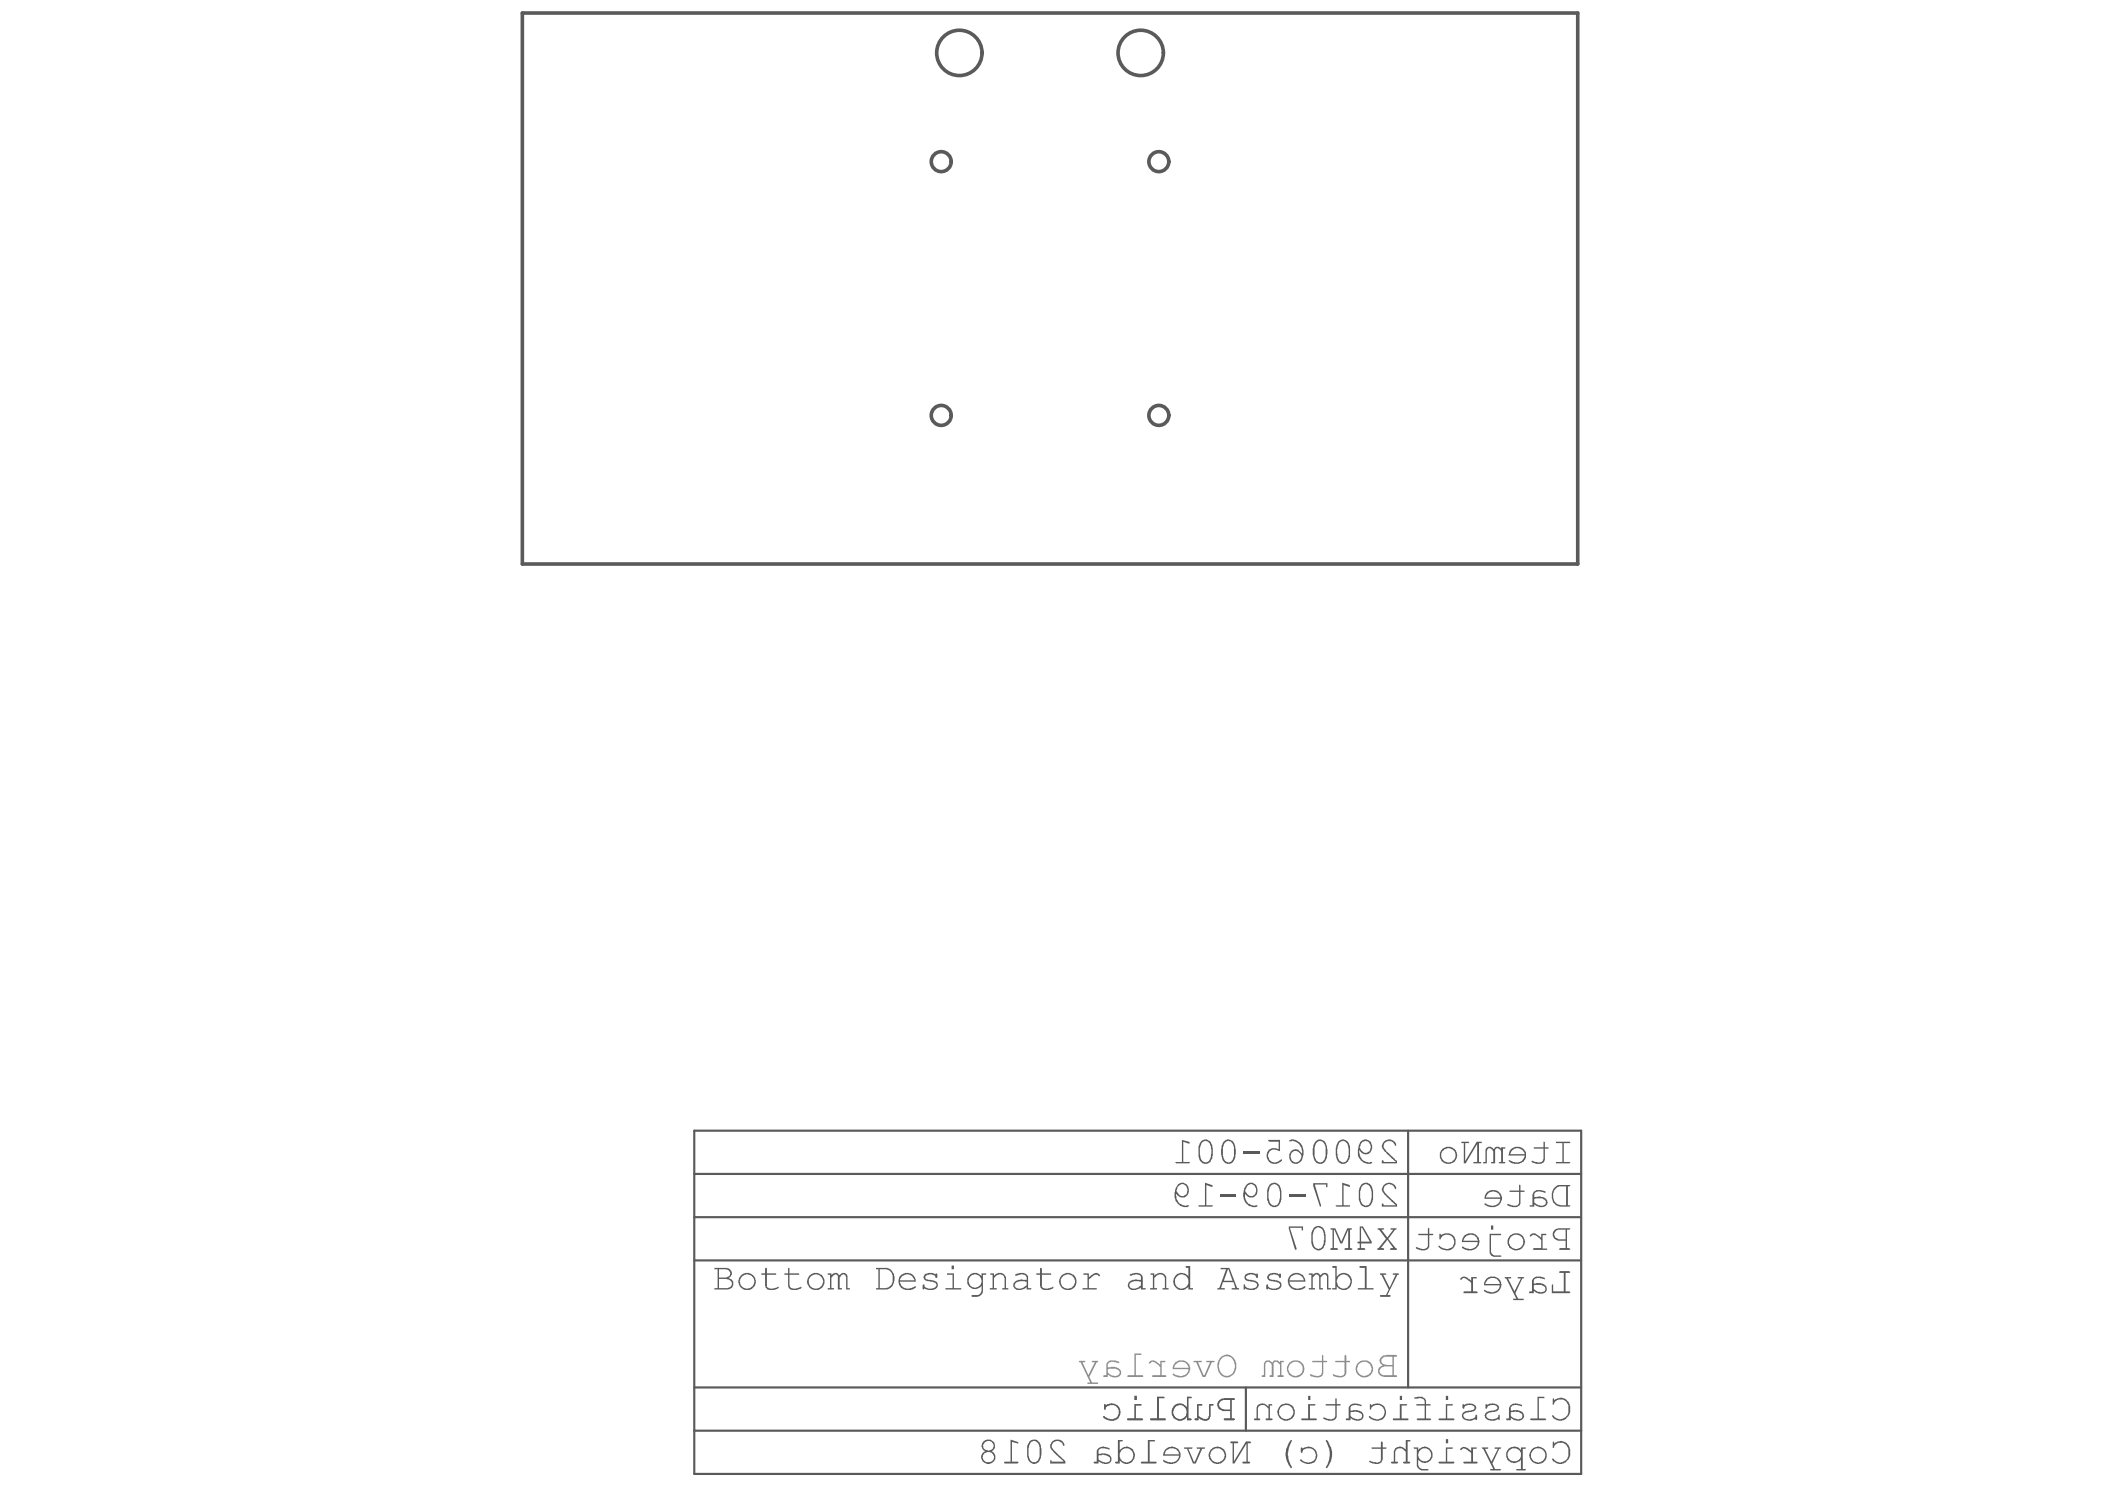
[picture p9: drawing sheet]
<svg xmlns="http://www.w3.org/2000/svg" width="297mm" height="210mm" viewBox="0 0 297 210" stroke-linecap="round" stroke-linejoin="round" font-family="sans-serif">
<path d="M175.8 195.7v6.1M98 201.8v6.1M223.1 201.8v6.1" fill="none" stroke="#5a5a5a" stroke-width=".3"/>
<path d="M98 159.5h125.1v42.3h-125.1zM198.7 159.5v36.2M98 177.8h125.1M98 171.7h125.1M98 165.6h125.1M98 195.7h125.1M98 207.9h125.1" fill="none" stroke="#5a5a5a" stroke-width=".31"/>
<g fill="#5a5a5a">
<path d="M194.4 173.3h.9v.2h-.4l.9 1.1 .8-1.1h-.4v-.2h.9v.1l-.2 .1-1 1.3 1 1.3h.2v.2h-.9v-.2h.1h.3l-.8-1.2-.9 1.2h.4v.2h-1v-.2h.2l1.1-1.3-1-1.3h-.2z"/>
<path d="M187.8 173.3h.6l.9 1.8 .8-1.8h.7l-.1 .2h-.2v2.6h.3v.2h-1.1v-.2h.2h.3v-2.6l-.8 1.9h-.3l-.9-1.9v2.6h.5h.1v.2h-1l-.1-.2h.3v-2.6h-.2z"/>
<path d="M181.9 173h2l-.1 .6-.1-.1v-.3h-1.6l.9 2.9-.1 .2h-.1l-.1-.1-.8-2.9z"/>
<path d="M195.2 161.1a1.02 1.02 0 0 1 1-.4 1.02 1.02 0 0 1 .8 .8v.1h-.1a.82 .82 0 0 0-1-.7 .82 .82 0 0 0-.6 1l.3 .5 1.5 1.4v.3h-2.1l.1-.4h.1l.1 .2h1.6l-1.3-1.3a1.07 1.07 0 0 1-.5-1.2z"/>
<path d="M179 160.8h1.6v1.6a1.11 1.11 0 0 0-1.5 0 .95 .95 0 0 0 .1 1.3 .95 .95 0 0 0 1.3 0l.3-.2a.33 .33 0 0 1-.3 .5 1.12 1.12 0 0 1-1.6-.4 1.12 1.12 0 0 1 .5-1.6h.6l.4 .1v-1h-1.3l-.2-.2z"/>
<path d="M192.1 173.2h.1l1.1 1.9h-1.2zM191.9 173v2.1l-.4 .1 .1 .2h.3v.7h-.4v.2h1.1l.1-.2h-.2h-.4v-.7h1.5v-.3l-1.3-2.1z"/>
<path d="M185.6 173.3a.79 .79 0 0 1 .8 0 .79 .79 0 0 1 .4 .7v1a1.15 1.15 0 0 1-.6 1.1 .78 .78 0 0 1-.9-.8l-.1-1.2zM185.4 173.2v.1a1.41 1.41 0 0 0-.4 1.1v.6a1.11 1.11 0 0 0 1.4 1.3h.1a1.52 1.52 0 0 0 .6-1.3v-.6a1.53 1.53 0 0 0-.8-1.5h-.5z"/>
<path d="M192.2 161.1a.79 .79 0 0 1 1 .1 .79 .79 0 0 1 .2 .9 .71 .71 0 0 1-.7 .5 .71 .71 0 0 1-.7-.5l-.1-.3zM191.9 161.1a2.68 2.68 0 0 0-.2 2.2h.1a1.45 1.45 0 0 0 1.8 .7v-.1a1.4 1.4 0 0 1-1.7-1.7 .92 .92 0 0 0 1.1 .6 .92 .92 0 0 0 .6-1.1 .94 .94 0 0 0-.6-.9 .94 .94 0 0 0-1.1 .3z"/>
<path d="M189 161.2a.72 .72 0 0 1 .8-.2 .72 .72 0 0 1 .4 .7l.1 1.2a1.07 1.07 0 0 1-.7 1.1 .89 .89 0 0 1-.8-.9l-.1-1zM188.9 161v.1a1.47 1.47 0 0 0-.4 1.1v.6a1.36 1.36 0 0 0 .8 1.4 1.11 1.11 0 0 0 1.2-1.1v-1a1.15 1.15 0 0 0-1.2-1.4z"/>
<path d="M185.8 161.2a.72 .72 0 0 1 .7-.2 .72 .72 0 0 1 .5 .6l.1 1.1a1.09 1.09 0 0 1-.8 1.3 1.07 1.07 0 0 1-.8-.9v-1.3zM185.6 161.1l-.4 .9v.9a1.33 1.33 0 0 0 1 1.3 1.02 1.02 0 0 0 1.1-1.2v-.9a1.34 1.34 0 0 0-.8-1.3l-.4-.1z"/>
<path d="M182 160.8v.3a1.25 1.25 0 0 1 1.6 .8l.1 .5v.3a.94 .94 0 0 0-1.4-.4 .94 .94 0 0 0-.2 1.4 .92 .92 0 0 0 1 .5 .92 .92 0 0 0 .7-.9 1.81 1.81 0 0 0-1.4-2.6zM182.3 162.6a.88 .88 0 0 1 1.4 .5 .82 .82 0 0 1-.6 .8 .82 .82 0 0 1-.8-.2l-.2-.8z"/>
</g>
<path d="M175.4 162.6h2.3" fill="none" stroke="#5a5a5a" stroke-width=".32"/>
<g fill="#5a5a5a">
<path d="M166.8 160.8l1.1 .3-.1 .2h-.1l-.7-.2v2.8h.9l-.1 .2-1.9-.1v-.1h.9z"/>
<path d="M195.2 167.2a1.02 1.02 0 0 1 1-.4 1.02 1.02 0 0 1 .8 .8v.1h-.1a.82 .82 0 0 0-1-.7 .82 .82 0 0 0-.6 1l.5 .7 1.3 1.2v.3h-2.1l.1-.4h.1l.1 .2h1.6l-1.3-1.3a1.07 1.07 0 0 1-.5-1.1z"/>
<path d="M189.4 166.8l1.1 .4v.2h-.1l-.8-.2v2.8h.9l-.1 .2-1.9-.1v-.1h.9z"/>
<path d="M185.3 166.9h2v.6l-.2-.1v-.3h-1.5l.8 2.9-.1 .2-.1-.1-.9-2.8z"/>
<path d="M172.8 161.2a.72 .72 0 0 1 .8-.2 .72 .72 0 0 1 .5 .6v1.1a1.09 1.09 0 0 1-.8 1.3 1.07 1.07 0 0 1-.7-.9v-1.3zM172.6 161.1l-.2 .5-.1 .5 .1 .8a1.14 1.14 0 0 0 .9 1.3 1.13 1.13 0 0 0 1-1.2l.1-.9a1.34 1.34 0 0 0-.8-1.3l-.4-.1z"/>
<path d="M169.6 161.1a.73 .73 0 0 1 1.2 .5l.1 .5v.6a1.85 1.85 0 0 1-.5 1.2 .82 .82 0 0 1-1-.8l-.1-1.1zM169.4 161.1l-.3 .5v1.1a1.16 1.16 0 0 0 1 1.5 .91 .91 0 0 0 .9-.7l.1-.5v-.8a1.36 1.36 0 0 0-.7-1.4h-.6z"/>
<path d="M192.3 167.2a.67 .67 0 0 1 .7-.1 .67 .67 0 0 1 .4 .6l.2 .4v.7a1.48 1.48 0 0 1-.6 1.2 .81 .81 0 0 1-1-.8l-.1-1.2zM192.1 167.1v.1a1.41 1.41 0 0 0-.4 1.1v.6a1.25 1.25 0 0 0 1 1.4 1.1 1.1 0 0 0 1.1-1.2v-.8a1.27 1.27 0 0 0-1-1.5l-.5 .1z"/>
</g>
<path d="M181.9 168.7h2.3" fill="none" stroke="#5a5a5a" stroke-width=".32"/>
<g fill="#5a5a5a">
<path d="M179.3 167.2a.73 .73 0 0 1 1.2 .5l.1 .4v.7a1.48 1.48 0 0 1-.5 1.2 .82 .82 0 0 1-1-.8l-.1-1.1 .1-.5zM179.1 167.1v.1a1.41 1.41 0 0 0-.3 1.1v.5a1.22 1.22 0 0 0 1 1.5 1.16 1.16 0 0 0 1-1.4v-.6a1.24 1.24 0 0 0-1-1.5l-.4 .1z"/>
<path d="M176.1 167.2a.64 .64 0 0 1 .6-.2 .64 .64 0 0 1 .5 .6 .8 .8 0 0 1-.7 1.1h-.1a1.23 1.23 0 0 1-.7-.8zM175.9 167a2.84 2.84 0 0 0-.5 1.8 1.6 1.6 0 0 0 2 1.4v-.2a1.4 1.4 0 0 1-1.7-1.2v-.5a.92 .92 0 0 0 1.1 .6 .92 .92 0 0 0 .6-1.1 .94 .94 0 0 0-.5-.8 .94 .94 0 0 0-1 0z"/>
</g>
<path d="M172.2 168.7h2.3" fill="none" stroke="#5a5a5a" stroke-width=".32"/>
<g fill="#5a5a5a">
<path d="M170 166.8l1.1 .4v.2h-.2l-.7-.2v2.8h.9v.2l-2-.1v-.1h.9z"/>
<path d="M219.1 197.3h.2v.3l.5-.4h.3a1.25 1.25 0 0 1 1.5 1.3v.5a1.58 1.58 0 0 1-1.1 1.3 1.47 1.47 0 0 1-1.5-.5l.1-.2a1.52 1.52 0 0 0 1.3 .6 1.1 1.1 0 0 0 .9-1.2v-.6a1.04 1.04 0 0 0-.9-1 1.04 1.04 0 0 0-1.1 .7h-.2z"/>
<path d="M217 197h.9v.2h-.7v2.9h.9l.1 .1-.1 .1h-2.2l.1-.2h1z"/>
<path d="M209.6 198.1h.2l.1 .1 .3-.2h.3a.88 .88 0 0 1 1.1 .6 .83 .83 0 0 1-1 .6h-.3a.47 .47 0 0 0-.5 .3 .47 .47 0 0 0 .1 .5 1.32 1.32 0 0 0 1.5-.2v-.2h.2v.7h-.1l-.1-.1a1.7 1.7 0 0 1-1.5 .1 .66 .66 0 0 1-.3-.8 .66 .66 0 0 1 .7-.5l.7-.1a.32 .32 0 0 0 .3-.3 .32 .32 0 0 0-.3-.3l-.1-.1a.84 .84 0 0 0-1.1 .5h-.2z"/>
<path d="M206.4 198.1h.2v.1a.97 .97 0 0 1 1-.2 .58 .58 0 0 1 .6 .3 .58 .58 0 0 1-.1 .7l-.2 .1-1 .2a.43 .43 0 0 0-.4 .5 .43 .43 0 0 0 .5 .4 1.21 1.21 0 0 0 1.2-.3 .16 .16 0 0 1 0-.2 .16 .16 0 0 1 .2 0v.5l-.2 .1v-.1a1.27 1.27 0 0 1-1.9-.4 .76 .76 0 0 1 .8-.8l.6-.1a.36 .36 0 0 0 .4-.3 .36 .36 0 0 0-.4-.4 .87 .87 0 0 0-1.1 .4v.1h-.2z"/>
<path d="M199.6 197.1h.1a1.62 1.62 0 0 1 1.2 .1l.3 .4v.5h.7l-.1 .2h-.6v1.8h.6l.1 .1v.1h-1.9v-.2h1v-1.8h-1.1v-.2h1.1v-.4a.79 .79 0 0 0-1-.4h-.1a.16 .16 0 0 1-.3 0 .16 .16 0 0 1 0-.2z"/>
<path d="M193.3 198.1h.1l.1 .2 .3-.2 .5-.1a1.22 1.22 0 0 1 1.3 1.5 1.22 1.22 0 0 1-1.8 .8l-.3-.1-.2-.2a.14 .14 0 0 1-.1-.1 .14 .14 0 0 1 .2-.1 1.11 1.11 0 0 0 1.2 .4 1.11 1.11 0 0 0 .8-1.1 1.01 1.01 0 0 0-.9-.9 1.01 1.01 0 0 0-1.1 .7h-.1z"/>
<path d="M187.1 198.1h1.3v-.8h.2v.8h.6l-.1 .2h-.5v1.5a.82 .82 0 0 1-1.2 .5h-.4l-.3-.2a.21 .21 0 0 1 .2-.2 .21 .21 0 0 1 .2 .2 1.08 1.08 0 0 0 1.3-.1v-1.7h-1.3z"/>
<path d="M177.4 198.3l.2-.2a1.18 1.18 0 0 1 1.3 .2l.1 .1v-.3h.5v.2h-.3v1.8l.4 .1v.1h-.1h-.8l-.2-.1 .1-.1h.4l-.1-1.4a.95 .95 0 0 0-1.1-.4l-.3 .3v1.5h.2a.13 .13 0 0 1 .1 .1 .13 .13 0 0 1-.1 .1h-.6l-.2-.1 .1-.1h.3v-1.6z"/>
<path d="M219.6 161.1h2l-.1 .2h-.8v2.6h.9l-.1 .2h-1.9v-.2h.9v-2.6h-.9z"/>
<path d="M216.4 161.8h1.4v-.7h.2v.7h.5v.2h-.5v1.5a.94 .94 0 0 1-1.4 .6l-.2-.1a.21 .21 0 0 1-.2 0 .21 .21 0 0 1 0-.3l.3 .1a1.1 1.1 0 0 0 1.2-.1l.1-1.7h-1.4z"/>
<path d="M209.7 162a.66 .66 0 0 1 1.1 .1 .59 .59 0 0 1 1-.1v-.2h.6v.2h-.3v1.9h.3l-.1 .2-.8-.1 .1-.1h.2v-1.5a.39 .39 0 0 0-.4-.4 .39 .39 0 0 0-.4 .3v1.8l-.6-.1v-.1h.3v-1.5a.42 .42 0 0 0-.5-.4 .42 .42 0 0 0-.4 .4v1.7h-.5v-.2h.3v-1.7z"/>
<path d="M206.2 161.1h1.1v.2h-.5v2.5l1.6-2.7h.7v.2h-.4v2.6h.3v.2h-1.1v-.2h.5v-2.5l-1.6 2.7h-.2v-2.8h-.4z"/>
<path d="M219.1 203.4h.2v.3l.5-.4h.3a1.29 1.29 0 0 1 1.5 1.3v.5a1.58 1.58 0 0 1-1.1 1.4 1.47 1.47 0 0 1-1.5-.6l.1-.2a1.52 1.52 0 0 0 1.3 .6 1.1 1.1 0 0 0 .9-1.2v-.4a1.09 1.09 0 0 0-.7-1.1 1.09 1.09 0 0 0-1.3 .4v.2h-.2z"/>
<path d="M209.1 204.2h.9l-.1 .2h-.4l1 1.8 .9-1.8h-.5v-.2h.9v.2h-.2l-1 2.1 .4 .7h.8v.2h-1.5v-.2h.4l-1.4-2.8-.2-.1z"/>
<path d="M206.1 204.3a.79 .79 0 0 1 1 0l.5 .4v-.5h.8l-.1 .2h-.4v1.8h.5a.13 .13 0 0 1 .1 .1 .13 .13 0 0 1-.1 .2l-1.9-.1 .1-.2h1v-1.2l-.3-.2a.95 .95 0 0 0-.9-.4 .16 .16 0 0 1-.2 .2 .16 .16 0 0 1-.1-.3z"/>
<path d="M196.9 204.2a1.12 1.12 0 0 1 1.5 .3v-1.4h.6v.2h-.4v2.9h.4v.1l-.1 .2-.9-.1v-.2h.4v-1.4a.9 .9 0 0 0-1.3-.4l-.2 .4v1.4h.2a.13 .13 0 0 1 .2 .1 .14 .14 0 0 1-.2 .2l-.8-.1 .1-.2h.3v-1.5z"/>
<path d="M193.5 204.2h1.4v-.8l.2-.1v.9h.5v.2h-.5v1.5a.9 .9 0 0 1-1.3 .6h-.2l-.4-.3a.21 .21 0 0 1 .2-.1 .21 .21 0 0 1 .2 .1h.1a.9 .9 0 0 0 1.1-.1l.1-1.7h-1.3z"/>
<path d="M187.1 203.2l.2-.1 .3 .6a2.87 2.87 0 0 1-.2 3.2 .17 .17 0 0 1-.1 .2 .17 .17 0 0 1-.2-.1v-.1a3.4 3.4 0 0 0 0-3.7z"/>
<path d="M183.6 204.2a.15 .15 0 0 1 .1 0 .15 .15 0 0 1 .1 .2 1.25 1.25 0 0 1 1.7 0 1.25 1.25 0 0 1 .1 1.7 1.36 1.36 0 0 1-1.7 .2h-.2l-.3-.3 .2-.1a1.55 1.55 0 0 0 1.8 .2 1.02 1.02 0 0 0-.1-1.6 1.02 1.02 0 0 0-1.5 .3l-.1 .2h-.1z"/>
<path d="M182.1 203.2l.2-.1v.2l-.4 .7a3.2 3.2 0 0 0 .4 3 .13 .13 0 0 1-.1 .1 .13 .13 0 0 1-.1-.1l-.4-.6a3.1 3.1 0 0 1 .4-3.2z"/>
<path d="M173.7 203.3l1 .1-.1 .2h-.5v2.5l1.7-2.8 .7 .1v.2h-.4v2.6h.2v.3l-1-.1 .1-.2h.5v-2.5l-1.7 2.8h-.3v-2.9h-.2z"/>
<path d="M167.1 204.2h1.2l-.1 .2h-.5l.8 1.8h.1l.8-1.8h-.5v-.2h1.1v.1l-.4 .1-.9 2.1h-.4l-.8-2.1h-.4z"/>
<path d="M162 203.1l1 .1-.1 .1h-.7v2.9h.9v.3l-2.1-.1 .1-.2h.9z"/>
<path d="M148.5 203.3a1.04 1.04 0 0 1 1.7 .6l-.1 .1a.85 .85 0 0 0-.9-.7 .85 .85 0 0 0-.8 .7l.2 .4 1.7 1.7v.4h-2.1v-.5h.2v.2h1.7l-1.4-1.3a1.48 1.48 0 0 1-.5-1.1z"/>
<path d="M142.6 203.1l1 .3a.13 .13 0 0 1 .1 .1 .13 .13 0 0 1-.1 .2l-.8-.3v2.8h.8l.1 .2-1.9 .1v-.3h.8z"/>
<path d="M220 179.4h1.6l-.1 .2h-.6v2.6h.5h.2l-.1 .2h-2.5v-1.2h.2v1h1.5v-2.6h-.6z"/>
<path d="M212.3 180.1l1 .1-.1 .1h-.4l.9 1.9 .9-1.9h-.4v-.2l.9 .1-.1 .1h-.2l-1 2.1 .4 .8h.8v.2l-1.5-.1v-.1h.5l-1.5-2.9h-.2z"/>
<path d="M206.1 180.3a.8 .8 0 0 1 1.2 .1l.3 .3v-.6h.8v.2h-.5v1.9h.5h.1l-.1 .2h-1.9v-.2h.1h1v-1.2l-.4-.3a.65 .65 0 0 0-1-.2 .15 .15 0 0 1-.2 0 .15 .15 0 0 1 .1-.2z"/>
<path d="M216 174.1a.82 .82 0 0 1 1.1 .2l.4 .3v-.6h.7v.2h-.5v1.9h.6v.2h-1.9l-.1-.2h.1h1.1v-1.2l-.2-.1a1.11 1.11 0 0 0-1-.6l-.2 .1a.13 .13 0 0 1-.1 .1 .13 .13 0 0 1-.1-.1z"/>
<path d="M203.1 174h.2v.2a1.29 1.29 0 0 1 1.5-.1 1.29 1.29 0 0 1 .6 1.4l-.3 .4a1.34 1.34 0 0 1-1.7 .3l-.4-.3v-.2h.1a1.27 1.27 0 0 0 2 0 1.03 1.03 0 0 0-.2-1.3 1.03 1.03 0 0 0-1.3 0l-.2 .2-.1 .2h-.2z"/>
<path d="M200.2 174h1.3v-.7h.2v.7l.6 .1-.1 .1h-.5v1.5a.86 .86 0 0 1-1.3 .6h-.3l-.3-.2a.21 .21 0 0 1 .2-.2 .21 .21 0 0 1 .2 .2 1.08 1.08 0 0 0 1.2-.2l.1-1.7h-1.3z"/>
<path d="M213 168l1.4-.1v-.7h.2v.7l.5 .1v.1h-.5v1.5a.86 .86 0 0 1-1.3 .6l-.2-.1a.26 .26 0 0 1-.4-.3l.2 .1a1.39 1.39 0 0 0 1.3 .1l.2-.2v-1.7h-1.3z"/>
<path d="M166.2 167.4a.74 .74 0 0 1 .9-.3 .74 .74 0 0 1 .5 .8 .71 .71 0 0 1-.4 .7 .71 .71 0 0 1-.8-.1l-.1-.2a.38 .38 0 0 1-.2-.6zM166.2 167.1l-.1 .3a2.24 2.24 0 0 0-.2 2.1 1.52 1.52 0 0 0 1.8 .7 .16 .16 0 0 0 0-.2 .16 .16 0 0 0-.3 0 1.33 1.33 0 0 1-1.4-1.7 .9 .9 0 0 0 1 .6 .9 .9 0 0 0 .8-.9 .95 .95 0 0 0-.5-1 .95 .95 0 0 0-1.1 .1z"/>
<path d="M213.1 198.3l-.2 .3v1.5h-.3l-.1 .2h.7v-.3a1.19 1.19 0 0 0 1.8 0 .73 .73 0 0 0-.7-1h-1.1v-.4a.85 .85 0 0 1 1.2-.3l.3 .1 .1-.1-.1-.1a1.57 1.57 0 0 0-1.5 0zM213.2 199.2h.1a2.4 2.4 0 0 1 1.4 .2 .53 .53 0 0 1 0 .6 .53 .53 0 0 1-.5 .2l-.6-.1-.3-.3z"/>
<path d="M204 196.9v.6h.3v-.6zM204 198.1v2h-1v.2h2.3l-.2-.2h-.9v-1.8h.8v-.2z"/>
<path d="M197.5 196.9v.6h.3v-.6zM197.5 198.1v2h-.9v.2h2a.13 .13 0 0 0 .2-.1 .13 .13 0 0 0-.2-.1h-.8v-1.8h.7l.1-.2z"/>
<path d="M190.5 198.2l-.2 .3v1.6h-.4v.1l.1 .1h.6v-.3a1.19 1.19 0 0 0 1.8 0 .9 .9 0 0 0-.9-1.1l-.9 .1v-.4a.77 .77 0 0 1 1-.3l.5 .1v-.2a1.74 1.74 0 0 0-1.5-.1zM190.6 199.2a2.4 2.4 0 0 1 1.5 .2 .53 .53 0 0 1 0 .6 .53 .53 0 0 1-.6 .2l-.5-.1-.4-.3z"/>
<path d="M184.6 196.9v.6h.3v-.6zM184.6 198.1v2h-.9l-.1 .2h2.1a.13 .13 0 0 0 .1-.1 .13 .13 0 0 0-.1-.1h-.8v-1.8h.7v-.2z"/>
<path d="M180.5 199.2a1 1 0 0 1 2 0 1 1 0 0 1-2 0zM180.6 198.4a1.22 1.22 0 0 0 .4 1.9 1.22 1.22 0 0 0 1.7-1 1.22 1.22 0 0 0-1.5-1.3l-.4 .1z"/>
<path d="M213.4 162.3a1.06 1.06 0 0 1 1.7 .5h-2zM213.2 162.1l-.2 .3-.1 .6h2.2a1.16 1.16 0 0 1-1.8 .8l-.2-.1h-.2a1.58 1.58 0 0 0 1.5 .5v-.1a1.2 1.2 0 0 0 .9-1.5 1.2 1.2 0 0 0-1.6-.8z"/>
<path d="M203.4 163a1.01 1.01 0 0 1 2 0 1.01 1.01 0 0 1-2 0zM203.4 162.2a1.23 1.23 0 0 0 0 1.6 1.23 1.23 0 0 0 1.7 .2 1.21 1.21 0 0 0 .2-1.8 1.21 1.21 0 0 0-1.8 0z"/>
<path d="M216.1 205.3a1 1 0 0 1 2 0 1 1 0 0 1-2 0zM215.8 205.3a1.25 1.25 0 0 0 2.5 0 1.25 1.25 0 0 0-2.5 0z"/>
<path d="M212.9 204.3a1.16 1.16 0 0 0 0 1.7 1.16 1.16 0 0 0 1.7-.1v1.3h-.6v.2h1.3v-.2h-.4v-2.8h.4v-.2h-.7v.4a1.01 1.01 0 0 0-1-.5h-.3zM212.7 205.2a.95 .95 0 0 1 1.9 0 .95 .95 0 0 1-1.9 0z"/>
<path d="M204 203v.6h.3v-.6zM204 204.2v2h-1v.2l2.1 .1 .2-.2-.1-.1h-1v-1.8h.7l.1-.2z"/>
<path d="M200.1 205.2a.95 .95 0 0 1 1.9 0 .95 .95 0 0 1-1.9 0zM199.5 204.2v.2h.4v2.2a.79 .79 0 0 0 .9 .8h.8v-.2h-.8a.67 .67 0 0 1-.7-.7v-.6a1.12 1.12 0 0 0 1.7 .2 1.12 1.12 0 0 0 0-1.7 1.12 1.12 0 0 0-1.7 .2v-.4z"/>
<path d="M171 204.6a1 1 0 0 1 1.5 0 1 1 0 0 1 0 1.4 1 1 0 0 1-1.5-.1 .94 .94 0 0 1 0-1.3zM170.6 205.3a1.23 1.23 0 0 0 2.4 0 1.23 1.23 0 0 0-2.4 0z"/>
<path d="M164.6 204.6a1.05 1.05 0 0 1 1-.3 1.05 1.05 0 0 1 .8 .9h-2zM164.4 204.4l-.2 .5-.1 .4h2.3a1.22 1.22 0 0 1-2 .8l-.2-.2a.17 .17 0 0 0-.1 .2 .17 .17 0 0 0 .2 .2 1.44 1.44 0 0 0 2.3-1 1.23 1.23 0 0 0-1.3-1.3l-.3 .1z"/>
<path d="M157.7 203.1v3.1h-.3v.2l.6 .1v-.5a1.2 1.2 0 0 0 1.6 .3 1.2 1.2 0 0 0 .4-1.6 1.2 1.2 0 0 0-1.6-.5l-.4 .4v-1.3h.4l.1-.1zM158.2 204.6a1 1 0 0 1 1.7 .3 1 1 0 0 1-1 1.4 1.04 1.04 0 0 1-.7-1.7z"/>
<path d="M155 204.3l-.2 .3v1.6h-.4l-.1 .1 .1 .2h.6v-.4a1.24 1.24 0 0 0 1.8 .1 .84 .84 0 0 0-.9-1.2l-.9 .1v-.4a.66 .66 0 0 1 1-.3l.5 .1 .1-.2a1.63 1.63 0 0 0-1.4-.1zM155 205.3a1.35 1.35 0 0 1 1.6 .4 .57 .57 0 0 1-.8 .6l-.3-.1-.4-.3z"/>
<path d="M145.5 203.4a.78 .78 0 0 1 1.2 .7v.9a1.26 1.26 0 0 1-.5 1.3 .79 .79 0 0 1-1-.8l-.1-.9a1.39 1.39 0 0 1 .4-1.2zM145.3 203.3a1.46 1.46 0 0 0-.4 1.2v.6a1.16 1.16 0 0 0 1.1 1.4 1.34 1.34 0 0 0 1-1.3v-.8a1.3 1.3 0 0 0-1-1.3h-.5z"/>
<path d="M139 203.4a.71 .71 0 0 1 1 .1 .71 .71 0 0 1 0 .9 .97 .97 0 0 1-1.2-.2l-.1-.3zM138.8 205.1a.83 .83 0 0 1 .9-.2 .83 .83 0 0 1 .6 .7 .8 .8 0 0 1-1 .6 .8 .8 0 0 1-.6-.9zM138.8 203.3a.82 .82 0 0 0 .2 1.4 .95 .95 0 0 0-.5 1.2 .95 .95 0 0 0 1.2 .6 .94 .94 0 0 0 .8-.9 .94 .94 0 0 0-.6-.9 .86 .86 0 0 0 .5-1 .86 .86 0 0 0-1-.6z"/>
<path d="M216.4 180.3l-.2 .3v1.6h-.3l-.2 .1 .1 .1h.6v-.3a1.19 1.19 0 0 0 1.9-.1 .92 .92 0 0 0-1.1-1l-.8 .1v-.4a.59 .59 0 0 1 .9-.4l.6 .2v-.2a1.57 1.57 0 0 0-1.5 0zM216.4 181.3h.2a1.84 1.84 0 0 1 1.5 .3v.1a.57 .57 0 0 1-.9 .5h-.2l-.5-.3z"/>
<path d="M209.9 180.5a1.02 1.02 0 0 1 1.7 .6h-2zM209.6 180.5l-.2 .4v.4h2.2a1.15 1.15 0 0 1-1.6 .9l-.5-.3a.23 .23 0 0 0-.1 .3 .23 .23 0 0 0 .3 .1 1.44 1.44 0 0 0 2.2-1.2h-.1a1.13 1.13 0 0 0-1.3-1h-.4z"/>
<path d="M219.7 173.5h1.2v1.3h-1a.66 .66 0 0 1-.6-.6 .66 .66 0 0 1 .4-.7zM219.3 173.6a.88 .88 0 0 0-.1 1 .88 .88 0 0 0 .9 .4h.8v1.1h-.8h-.1l.1 .2h1.5v-.2h-.2h-.3v-2.6h.4l.1-.2h-1.7l-.4 .1z"/>
<path d="M212.9 175.2a1.01 1.01 0 0 1 2 0 1.01 1.01 0 0 1-2 0zM213 174.4a1.25 1.25 0 0 0-.1 1.4 1.25 1.25 0 0 0 1.3 .6 1.23 1.23 0 0 0 .8-1.8 1.23 1.23 0 0 0-2-.2z"/>
<path d="M210.4 172.9v.6h.3v-.6zM210.2 174l.1 3 .4 .3h1.1v-.2h-1l-.3-.2-.1-.3v-2.4h1.4v-.2z"/>
<path d="M206.9 174.4a1.1 1.1 0 0 1 1.7 .6h-2.1zM206.6 174.3l-.2 .4-.1 .5h2.3a1.32 1.32 0 0 1-2.2 .7h-.1v.1a1.43 1.43 0 0 0 1.6 .3 1.43 1.43 0 0 0 .9-1.3 1.14 1.14 0 0 0-1.3-1h-.5z"/>
<path d="M219.6 167.6l.4-.2h1v2.6h-.8a1.25 1.25 0 0 1-1-1.2v-.7zM219.4 167.5l-.4 .8v.5a1.3 1.3 0 0 0 1.2 1.4l1.4-.1v-.1h-.4v-2.6h.3l.1-.2h-1.7z"/>
<path d="M216.4 168.1l-.2 .4v1.5h-.3v.2h.6v-.3a1.26 1.26 0 0 0 1.8 0 .82 .82 0 0 0-.8-1.1h-.5l-.5 .1v-.4a.63 .63 0 0 1 1-.4l.6 .2a.19 .19 0 0 0-.1-.3 .19 .19 0 0 0-.2 0 1.53 1.53 0 0 0-1.4 .1zM216.5 169.1l.5-.1a1.18 1.18 0 0 1 1 .2 .53 .53 0 0 1 0 .8 .53 .53 0 0 1-.7 0l-.5-.1-.3-.3z"/>
<path d="M210 168.3a1.04 1.04 0 0 1 1.7 .5v.1h-2zM209.7 168.3l-.2 .3v.5h2.2a1.11 1.11 0 0 1-1.7 .9l-.3-.2h-.2v.1a1.43 1.43 0 0 0 1.6 .3 1.43 1.43 0 0 0 .9-1.4 1.29 1.29 0 0 0-2.3-.5z"/>
</g>
<g fill="none" stroke="#5a5a5a" stroke-width=".51">
<path d="M73.7 1.8h148.9v77.8h-148.9z"/>
<circle cx="135.4" cy="7.5" r="3.2"/>
<circle cx="161" cy="7.5" r="3.2"/>
<circle cx="132.8" cy="22.8" r="1.41"/>
<circle cx="163.5" cy="22.8" r="1.41"/>
<circle cx="132.8" cy="58.6" r="1.41"/>
<circle cx="163.5" cy="58.6" r="1.41"/>
</g>
<g fill="#8c8c8c">
<path d="M168.9 198.1h.7v.2h-.5v1.4a1.08 1.08 0 0 0 1.3 .4l.2-.3v-1.7h.6v.2h-.4v1.4a.79 .79 0 0 1-1.2 .6l-.4-.3-.1 .3h-.4l-.2-.1 .1-.1h.3z"/>
<path d="M163.3 197l1 .1v.1h-.8v2.9h.9a.13 .13 0 0 1 .1 .1 .13 .13 0 0 1-.1 .1h-2.1l.1-.2h.9z"/>
<path d="M155.8 198.1h.2v.2a1.27 1.27 0 0 1 2 .4 1.2 1.2 0 0 1-1.1 1.7 1.83 1.83 0 0 1-1.2-.5v-.1h.1a1.27 1.27 0 0 0 1.9 0 1.02 1.02 0 0 0-.3-1.5 1.02 1.02 0 0 0-1.4 .4v.2l-.2-.1z"/>
<path d="M188.4 192h1.3v-.7l.2-.2 .1 .9h.5v.2h-.5v1.5a.94 .94 0 0 1-1.4 .5h-.3l-.3-.2a.26 .26 0 0 1 .5 0 .99 .99 0 0 0 1.2-.1v-1.7h-1.3z"/>
<path d="M185.2 192h1.3v-.8h.2v.8h.6v.2h-.6v1.5a.95 .95 0 0 1-1.5 .5h-.2l-.1-.2a.21 .21 0 0 1 .1-.2 .21 .21 0 0 1 .2 .2 1.1 1.1 0 0 0 1.3-.1v-1.7h-1.3z"/>
<path d="M178.5 192l.2-.1h.5l.1 .1a.2 .2 0 0 0 .2 .2 .2 .2 0 0 0 .2-.2l.5-.1 .4 .3v-.2h.5v.2h-.3v1.8h.3v.2h-.8l-.1-.1 .2-.1h.2v-1.4l-.4-.4a.32 .32 0 0 0-.3-.1 .32 .32 0 0 0-.2 .4v1.7h-.6v-.2h.4v-1.4a.57 .57 0 0 0-.9-.4l-.1 2h-.4l-.1-.2h.4v-1.6z"/>
<path d="M168.5 192h1.1v.2h-.5l.7 1.8h.2l.7-1.8h-.5v-.2h1.1l.1 .1-.4 .1-.9 2h-.4l-.9-2h-.3z"/>
<path d="M162.2 192h.2a1.1 1.1 0 0 1 1.2 .4l.1 .1v-.5h.7v.2h-.5v1.8h.6l.1 .2h-2v-.2h.1h1v-1.2l-.1-.1a1.37 1.37 0 0 0-1-.6l-.2 .1a.14 .14 0 0 1-.2 .2 .13 .13 0 0 1-.1-.2z"/>
<path d="M160.1 190.9h1v.2h-.8v2.9h1v.2h-2.2l-.1-.1 .2-.1h.9z"/>
<path d="M152.3 192h.8v.2h-.4l.9 1.8 .9-1.8h-.4l-.1-.2h1v.2h-.2l-1.1 2 .4 .8h.9v.2h-1.5v-.2h.3l-1.3-2.8-.3-.1z"/>
<path d="M172.2 197.6l.4-.1h1v1.4h-.8a.77 .77 0 0 1-.8-1zM172.1 197.5a.89 .89 0 0 0-.2 1 .89 .89 0 0 0 .9 .5h.8v1.1h-.8v.2h1.5v-.1l-.2-.1h-.3v-2.6h.4l.1-.2-1.5-.1z"/>
<path d="M165.8 198.5a.97 .97 0 0 1 1.6 .4 .97 .97 0 0 1-1.1 1.3 1.01 1.01 0 0 1-.5-1.7zM165.7 198.3a1.2 1.2 0 0 0 0 1.8 1.2 1.2 0 0 0 1.8-.2v.4h.6v-.1l-.1-.1h-.3v-2.9h.4v-.2h-.6v1.5a1.31 1.31 0 0 0-1.7-.3z"/>
<path d="M160.1 196.9v.6h.3v-.6zM160.1 198.1v2h-1l-.1 .2h2.2l.1-.1-.1-.1h-.9v-1.8h.8v-.2z"/>
<path d="M195.1 191.5l.3-.1h1.1v1.2l-.9-.1a.57 .57 0 0 1-.6-.3 .57 .57 0 0 1 .1-.7zM194.9 193l.4-.3h1.2v1.3h-1.2a.56 .56 0 0 1-.6-.3 .56 .56 0 0 1 .2-.7zM194.9 191.4a.72 .72 0 0 0 .2 1.2 .79 .79 0 0 0-.6 .8 .79 .79 0 0 0 .7 .8h1.9v-.2h-.4v-2.6h.4v-.2l-1.5-.1z"/>
<path d="M191.7 192.5a1.04 1.04 0 0 1 1-.4 1.04 1.04 0 0 1 .8 .7 1.01 1.01 0 0 1-1.1 1.3 1.01 1.01 0 0 1-.7-1.5zM191.3 193.1a1.22 1.22 0 0 0 2.4 0 1.22 1.22 0 0 0-2.4 0z"/>
<path d="M181.8 193.1a1 1 0 0 1 2 0 1 1 0 0 1-2 0zM181.9 192.2v.1a1.22 1.22 0 0 0 .4 1.9 1.22 1.22 0 0 0 1.7-.8 1.22 1.22 0 0 0-1.2-1.5l-.5 .1z"/>
<path d="M172.3 191.7a1.01 1.01 0 0 1 1.8 .3 1.55 1.55 0 0 1-.3 1.9 1.07 1.07 0 0 1-1.2 .1 1.07 1.07 0 0 1-.6-1v-.8zM172.4 191.3a1.78 1.78 0 0 0 .5 3 1.61 1.61 0 0 0 1.5-.9 1.61 1.61 0 0 0-.3-1.8 1.19 1.19 0 0 0-1.7-.3z"/>
<path d="M165.9 192.4a1.06 1.06 0 0 1 1.1-.3 1.06 1.06 0 0 1 .8 .8h-2.1zM165.7 192.4l-.2 .7h2.3a1.15 1.15 0 0 1-1.7 .9l-.6-.3a.23 .23 0 0 0 0 .3 .23 .23 0 0 0 .2 .1 1.41 1.41 0 0 0 1.5 .1 1.41 1.41 0 0 0 .8-1.3 1.26 1.26 0 0 0-1.4-1l-.4 .1z"/>
<path d="M156.3 192.2l-.2 .2v1.6h-.3h-.1v.2h.6l.1-.3a1.19 1.19 0 0 0 1.8 0 .8 .8 0 0 0-.8-1h-1.1v-.3a.87 .87 0 0 1 1.2-.4l.4 .1a.23 .23 0 0 0-.1-.2 .23 .23 0 0 0-.2-.1l-.4-.1a.85 .85 0 0 0-.9 .3zM156.3 193.1h.2a2.2 2.2 0 0 1 1.4 .2 .5 .5 0 0 1 0 .6 .5 .5 0 0 1-.5 .2l-.5-.1-.3-.1-.3-.3z"/>
</g>
<g fill="#5a5a5a">
<path d="M168.9 198.1h.7v.2h-.5v1.4a1.08 1.08 0 0 0 1.3 .4l.2-.3v-1.7h.6v.2h-.4v1.4a.79 .79 0 0 1-1.2 .6l-.4-.3-.1 .3h-.4l-.2-.1 .1-.1h.3z"/>
<path d="M163.3 197l1 .1v.1h-.8v2.9h.9a.13 .13 0 0 1 .1 .1 .13 .13 0 0 1-.1 .1h-2.1l.1-.2h.9z"/>
<path d="M155.8 198.1h.2v.2a1.27 1.27 0 0 1 2 .4 1.2 1.2 0 0 1-1.1 1.7 1.83 1.83 0 0 1-1.2-.5v-.1h.1a1.27 1.27 0 0 0 1.9 0 1.02 1.02 0 0 0-.3-1.5 1.02 1.02 0 0 0-1.4 .4v.2l-.2-.1z"/>
<path d="M108 178.9h.2v.7h1.3v.2h-1.3v1.5a.63 .63 0 0 0 1 .4l.4-.1a.17 .17 0 0 1 .1-.1 .17 .17 0 0 1 .2 .1 1.85 1.85 0 0 1-1.7 .2l-.2-.2v-.2v-1.6h-.6v-.2h.6z"/>
<path d="M111.3 178.9h.1v.7h1.4v.2h-1.4v1.5a.34 .34 0 0 0 .4 .4l.5 .1 .7-.3a.17 .17 0 0 1 .1 .2 .17 .17 0 0 1-.2 .1h-.1a1.67 1.67 0 0 1-1.4 0l-.2-.4v-1.6h-.5v-.2h.5z"/>
<path d="M116.8 179.6h.5v.2a.66 .66 0 0 1 1.1 .1 .66 .66 0 0 1 1.2 .1v1.7h.3v.2h-.5v-1.8a.43 .43 0 0 0-.5-.3 .43 .43 0 0 0-.3 .3l-.1 1.6h.3l-.1 .2h-.5v-1.8a.34 .34 0 0 0-.2-.3 .34 .34 0 0 0-.4 .2l-.3 .2v1.5h.3l.1 .1-.9 .1v-.2h.3v-1.9h-.3z"/>
<path d="M130.6 179.7l1-.1 .3 .2a.17 .17 0 0 1 .2-.2 .17 .17 0 0 1 .2 .2v.3a.14 .14 0 0 1-.2 .2 .14 .14 0 0 1-.1-.2 .95 .95 0 0 0-1.4 0 .55 .55 0 0 0 .8 .4 .99 .99 0 0 1 .9 .7 .84 .84 0 0 1-1.1 .8l-.5-.1-.3-.2a.14 .14 0 0 1 0 .2 .14 .14 0 0 1-.2-.1v-.5a.15 .15 0 0 1 .2-.1 .15 .15 0 0 1 0 .2 1.17 1.17 0 0 0 1.7 0v-.2a1.19 1.19 0 0 0-1-.5h-.1a.58 .58 0 0 1-.6-.3 .58 .58 0 0 1 .2-.7z"/>
<path d="M139.7 179.6h.6v.4a.93 .93 0 0 1 .9-.5 .93 .93 0 0 1 .8 .8v1.4h.3v.2h-.9v-.2h.4v-1.4a.69 .69 0 0 0-1.2-.3l-.3 .3v1.4h.4v.2h-1v-.2h.4v-1.9h-.4z"/>
<path d="M146.8 178.9h.2v.1v.6h1.3v.2h-1.3v1.5a.63 .63 0 0 0 .9 .5l.5-.2 .1-.1a.17 .17 0 0 1 .1 .2 .17 .17 0 0 1-.1 .1h-.1a1.67 1.67 0 0 1-1.4 0l-.2-.4v-1.6h-.6v-.2h.6z"/>
<path d="M152.9 179.6h.8v.6a1.31 1.31 0 0 1 1.3-.6l.1 .2a.14 .14 0 0 1 .1 .1 .14 .14 0 0 1-.2 .1 .51 .51 0 0 0-.8 .1l-.5 .4v1.2h1.1v.2h-2.1l.1-.2h.7v-1.9h-.6z"/>
<path d="M162.4 179.6h.5v.4a.94 .94 0 0 1 .9-.4 .94 .94 0 0 1 .8 .7v1.4h.3v.2h-.8v-.2h.3v-1.4a.68 .68 0 0 0-.6-.6 .68 .68 0 0 0-.7 .4l-.2 .2v1.4h.4v.2h-1v-.2h.4v-1.9h-.3z"/>
<path d="M175.8 179.8a1.66 1.66 0 0 1 1.5 0v-.2l.2 .1v.5h-.2a.84 .84 0 0 0-.7-.4 .84 .84 0 0 0-.8 .4l.2 .3h.5a1.24 1.24 0 0 1 1.1 .8 .92 .92 0 0 1-.9 .7l-.8-.1-.2-.2v.2h-.2v-.7h.1a.99 .99 0 0 0 1.5 .4l.2-.2a.46 .46 0 0 0-.4-.6l-.5-.1a.59 .59 0 0 1-.7-.1 .59 .59 0 0 1 0-.7z"/>
<path d="M179.1 179.7l.9-.1 .5 .2 .1-.2h.1l.1 .6h-.3a.72 .72 0 0 0-1-.4 .36 .36 0 0 0-.4 .4 .36 .36 0 0 0 .4 .3 1.55 1.55 0 0 1 1.3 .6 .87 .87 0 0 1-1.1 .9l-.5-.1-.3-.2v.2h-.2v-.6v-.1h.2a.99 .99 0 0 0 1.5 .4 .4 .4 0 0 0 .2-.4 .4 .4 0 0 0-.4-.3l-.5-.2a.65 .65 0 0 1-.8-.7z"/>
<path d="M184.7 179.7l.5-.1v.2a.66 .66 0 0 1 1.1 .1 .58 .58 0 0 1 .7-.3 .58 .58 0 0 1 .5 .5v1.6h.3v.2h-.5v-1.8a.4 .4 0 0 0-.4-.3 .4 .4 0 0 0-.4 .3l-.2 .1v1.5h.4v.2h-.5v-1.8a.37 .37 0 0 0-.3-.3 .37 .37 0 0 0-.5 .2l-.2 .2v1.5h.4v.2h-.9v-.2h.3v-1.9h-.3z"/>
<path d="M191.8 178.7l1-.1v3.1h1v.2h-2.2v-.2h1v-2.8h-.7l-.1-.1z"/>
<path d="M194.7 179.6l.9 .1v.1h-.4l.9 1.8 .8-1.8h-.3v-.2h.8v.2h-.2l-1.4 2.9h.4v.2h-1.5l.1-.2h.8l.4-.8-1.1-2.1h-.2z"/>
<path d="M172.2 197.6l.4-.1h1v1.4h-.8a.77 .77 0 0 1-.8-1zM172.1 197.5a.89 .89 0 0 0-.2 1 .89 .89 0 0 0 .9 .5h.8v1.1h-.8v.2h1.5v-.1l-.2-.1h-.3v-2.6h.4l.1-.2-1.5-.1z"/>
<path d="M165.8 198.5a.97 .97 0 0 1 1.6 .4 .97 .97 0 0 1-1.1 1.3 1.01 1.01 0 0 1-.5-1.7zM165.7 198.3a1.2 1.2 0 0 0 0 1.8 1.2 1.2 0 0 0 1.8-.2v.4h.6v-.1l-.1-.1h-.3v-2.9h.4v-.2h-.6v1.5a1.31 1.31 0 0 0-1.7-.3z"/>
<path d="M160.1 196.9v.6h.3v-.6zM160.1 198.1v2h-1l-.1 .2h2.2l.1-.1-.1-.1h-.9v-1.8h.8v-.2z"/>
<path d="M101.5 179v1.2l1.1-.1a.52 .52 0 0 0 .4-.5 .52 .52 0 0 0-.4-.5zM101.5 180.4v1.3h1.1a.62 .62 0 0 0 .6-.5 .62 .62 0 0 0-.3-.7l-.4-.1zM100.8 178.9h1.6a.76 .76 0 0 1 .8 .5 .76 .76 0 0 1-.4 .9 .82 .82 0 0 1 .7 .9 .82 .82 0 0 1-.9 .7h-1.8v-.2h.5v-2.7h-.5z"/>
<path d="M104.6 180.2a1.02 1.02 0 0 0 .5 1.5 1.02 1.02 0 0 0 1.3-.8 1.02 1.02 0 0 0-1.1-1.1h-.3zM104.2 180.8a1.21 1.21 0 0 1 2.4 0 1.21 1.21 0 0 1-2.4 0z"/>
<path d="M114.1 180.8a1 1 0 0 0 2 0 1 1 0 0 0-2 0zM114.2 180a1.23 1.23 0 0 1 1.8-.1 1.23 1.23 0 0 1-.1 1.8 1.23 1.23 0 0 1-1.8-.2 1.19 1.19 0 0 1 .1-1.5z"/>
<path d="M124.1 179v2.7h.9a1.12 1.12 0 0 0 1-1.2v-.4a1.13 1.13 0 0 0-1-1.1zM123.6 178.9h1.4a1.34 1.34 0 0 1 1.2 1.3v.3a1.3 1.3 0 0 1-1.3 1.4h-1.3v-.2h.3v-2.7h-.3z"/>
<path d="M127.3 180l-.3 .6h2a1.07 1.07 0 0 0-1.7-.6zM127.1 180a1.29 1.29 0 0 1 1.3-.3 1.29 1.29 0 0 1 .9 1.1h-2.3a1.13 1.13 0 0 0 1.7 .8h.1a.35 .35 0 0 1 .5-.1 1.44 1.44 0 0 1-1.6 .4 1.44 1.44 0 0 1-1-1.2z"/>
<path d="M134.3 178.5h.3v.5h-.3zM133.6 179.6h1v2.1h1v.2l-2.2-.1v-.1h1v-1.9h-.8z"/>
<path d="M136.7 180.7a.92 .92 0 0 0 1.8 0 .92 .92 0 0 0-1.8 0zM136.8 180a1.13 1.13 0 0 1 1.7 0v-.4h.7v.2h-.5v2.3a.79 .79 0 0 1-.6 .8h-.9a.13 .13 0 0 1-.1-.1 .13 .13 0 0 1 .1-.1l1-.1 .3-.4v-.8a1.13 1.13 0 0 1-1.6 .2 1.13 1.13 0 0 1-.1-1.6z"/>
<path d="M143.3 179.8l.1-.1a1.51 1.51 0 0 1 1.5 .2l.2 .1v1.7h.4v.1l-.6 .1v-.3a1.46 1.46 0 0 1-1.6 .2 .71 .71 0 0 1-.3-.8 .71 .71 0 0 1 .7-.5h.5l.7 .1v-.4a.9 .9 0 0 0-1.3-.3l-.3 .1zM143.4 180.9a.52 .52 0 0 0-.1 .7 .52 .52 0 0 0 .7 .2l.4-.2 .5-.3-.1-.5a2.18 2.18 0 0 0-1.4 .1z"/>
<path d="M149.6 180.8a1.05 1.05 0 0 0 2.1 0 1.05 1.05 0 0 0-2.1 0zM149.5 180.8a1.23 1.23 0 0 1 2.4 0 1.23 1.23 0 0 1-2.4 0z"/>
<path d="M159.4 179.8l.2-.1a1.38 1.38 0 0 1 1.6 .3l.1 1.7 .4 .1-.1 .1h-.6v-.3a1.33 1.33 0 0 1-1.7 .2 .74 .74 0 0 1 .5-1.2l.4-.1 .8 .1v-.4a.62 .62 0 0 0-.8-.4l-.6 .2h-.2zM159.5 180.9a.58 .58 0 0 0 .1 .8 .58 .58 0 0 0 .7 0l.3-.1 .4-.3v-.5a2.38 2.38 0 0 0-1.5 .1z"/>
<path d="M165.8 180a1.16 1.16 0 0 1 1.9 .1v-1.2h-.3l-.2-.2 .2-.1h.6v3.1h.3v.2h-.6v-.5a1.18 1.18 0 0 1-1.7 .3 1.18 1.18 0 0 1-.2-1.7zM165.8 180.7a.98 .98 0 0 0 1.9 0 .98 .98 0 0 0-1.9 0z"/>
<path d="M173.3 179l-.6 1.7h1.2zM172.2 178.9h1.3l1.1 2.8h.2v.2h-1v-.2h.5l-.2-.8h-1.5l-.3 .8h.5v.2h-1v-.2h.2l1-2.7h-.8z"/>
<path d="M182.3 180l-.4 .6h2.1a1.1 1.1 0 0 0-1.7-.6zM182.1 179.8a1.27 1.27 0 0 1 1.4-.1 1.27 1.27 0 0 1 .7 1.1h-2.3a1.1 1.1 0 0 0 1.6 .9l.6-.3a.17 .17 0 0 1 .1 .2 .17 .17 0 0 1-.2 .2 1.6 1.6 0 0 1-2.2-.6 1.19 1.19 0 0 1 .3-1.4z"/>
<path d="M188.9 180.1a.98 .98 0 0 0 .1 1.4 .98 .98 0 0 0 1.4-.2 .98 .98 0 0 0-.3-1.4 .89 .89 0 0 0-1.2 .2zM188 178.7l.6-.1v1.5a1.19 1.19 0 0 1 1.8-.2 1.19 1.19 0 0 1 0 1.8 1.19 1.19 0 0 1-1.8-.3v.5l-.6-.1v-.1h.4v-2.8h-.3l-.1-.1z"/>
</g>
</svg>
